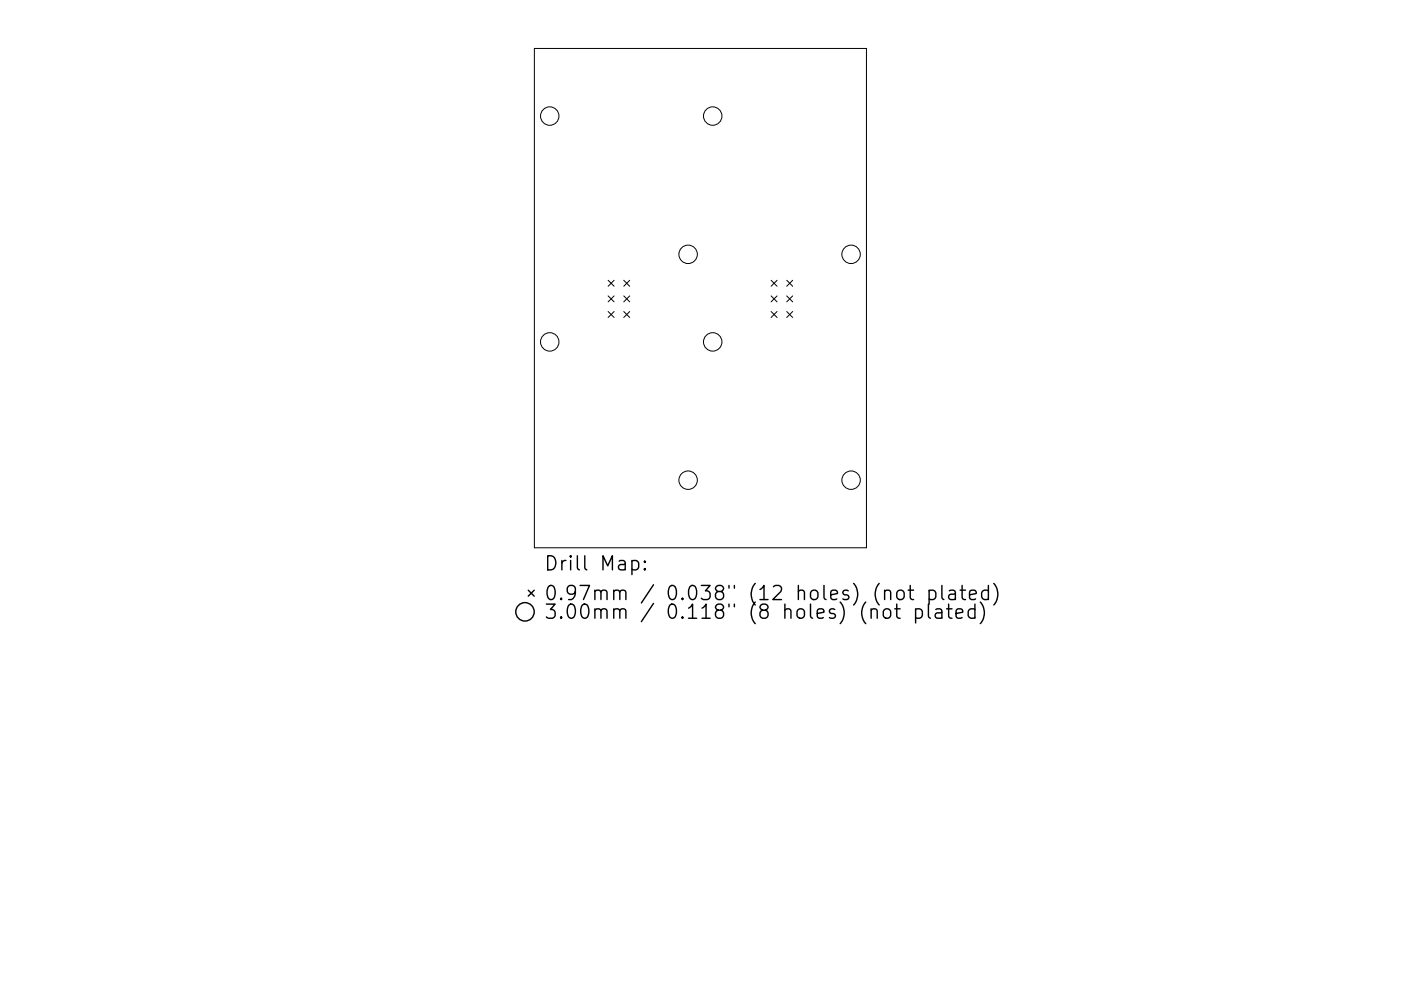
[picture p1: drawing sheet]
<svg xmlns="http://www.w3.org/2000/svg" width="297mm" height="210mm" viewBox="0 0 297 210" stroke-linecap="round" stroke-linejoin="round" font-family="sans-serif">
<defs><g id="words">
<g font-size="4.2">
<text x="115.3" y="121.1">Drill Map:</text>
<text x="115.3" y="127.4">0.97mm / 0.038&quot; (12 holes) (not plated)</text>
<text x="115.3" y="131.3">3.00mm / 0.118&quot; (8 holes) (not plated)</text>
</g>
</g></defs>
<g fill="none" stroke="#000" stroke-width=".21">
<path d="M113.3 10.3h70.4v105.9h-70.4zM128.9 59.5l1.3 1.2M130.2 59.5l-1.3 1.2M132.2 59.5l1.3 1.2M133.5 59.5l-1.3 1.2M163.5 59.5l1.3 1.2M164.8 59.5l-1.3 1.2M166.8 59.5l1.3 1.2M168.1 59.5l-1.3 1.2M128.9 62.8l1.3 1.2M128.9 66.1l1.3 1.3M130.2 62.8l-1.3 1.2"/>
<path d="M130.2 66.1l-1.3 1.3M132.2 62.8l1.3 1.2M132.2 66.1l1.3 1.3M133.5 62.8l-1.3 1.2M133.5 66.1l-1.3 1.3M163.5 62.8l1.3 1.2M163.5 66.1l1.3 1.3M164.8 62.8l-1.3 1.2M164.8 66.1l-1.3 1.3M166.8 62.8l1.3 1.2M166.8 66.1l1.3 1.3M168.1 62.8l-1.3 1.2"/>
<path d="M168.1 66.1l-1.3 1.3"/>
<circle cx="116.6" cy="24.6" r="1.96"/>
<circle cx="151.1" cy="24.6" r="1.96"/>
<circle cx="145.9" cy="54" r="1.96"/>
<circle cx="180.4" cy="54" r="1.96"/>
<circle cx="116.6" cy="72.5" r="1.96"/>
<circle cx="151.1" cy="72.5" r="1.96"/>
<circle cx="145.9" cy="101.9" r="1.96"/>
<circle cx="180.4" cy="101.9" r="1.96"/>
</g>
<g fill="none" stroke="#000" stroke-width=".3">
<path d="M134 119.1l.8-.2 .6 .6v.8l-.3 .5-.3 .1-.8-.1M136.7 119.1l.1 .1-.1 .1-.1-.1 .1-.1v.2M112 125.2l1.3 1.3M113.3 125.2l-1.3 1.3M136.7 120.6l.1 .2-.1 .1-.1-.1 .1-.2v.3M187.6 129.3a.81 .81 0 0 1 1.2 .4v.9a.81 .81 0 0 1-.7 .6 .81 .81 0 0 1-.8-.6v-.9zM189.7 129.2h1.1M190.1 128.2v2.5l.2 .3 .5 .2M190.3 125.5a.81 .81 0 0 1 .8-.3 .81 .81 0 0 1 .6 .6v.8a.81 .81 0 0 1-.8 .6 .81 .81 0 0 1-.8-.6v-.8zM192.6 125.2h1.1M193 124.2v2.6l.1 .3 .6 .1M194.1 129.3l.9-.1 .6 .5v.9l-.3 .4-.3 .2-.9-.2"/>
<path d="M194.1 129.2v3M196.8 128.2v2.5l.5 .5M197 125.4l.8-.2 .6 .6v.8l-.3 .5-.3 .1-.8-.1M197 125.2v3M198.4 129.3l.3-.1 .9 .1 .1 .3v1.6M199.7 124.2v2.6l.4 .4M199.7 129.9l-1 .1a.59 .59 0 0 0-.4 .6 .59 .59 0 0 0 .4 .6l1-.2M200.7 129.2h1.1M201.1 128.2v2.5l.2 .3 .5 .2M201.3 125.4l.3-.2 .8 .2 .2 .2v1.6M202.6 125.9l-1 .2a.59 .59 0 0 0-.5 .5 .59 .59 0 0 0 .5 .6l1-.1M202.7 130.2l1.4-.3-.1-.6-.9-.1-.4 .4v1.1l.1 .3 .3 .2 .9-.2"/>
<path d="M203.6 125.2h1.1M204 124.2v2.6l.1 .3 .6 .1M205.6 126.2l1.4-.3-.2-.5-.8-.2-.4 .4v1.2l.1 .3 .3 .1 .8-.1M206.7 129.3l-.9-.1-.5 .5v.9l.3 .4 .2 .2 .9-.2M206.7 128.2v3M207.8 127.7a3.4 3.4 0 0 1 0 4.6M209.6 125.4l-.9-.2-.6 .6v.8l.3 .5 .3 .1 .9-.1M209.6 124.2v3M210.7 123.8a3.4 3.4 0 0 1 0 4.6"/>
<circle cx="111.3" cy="129.8" r="1.96"/>
</g>
<use href="#words"/>
</svg>
